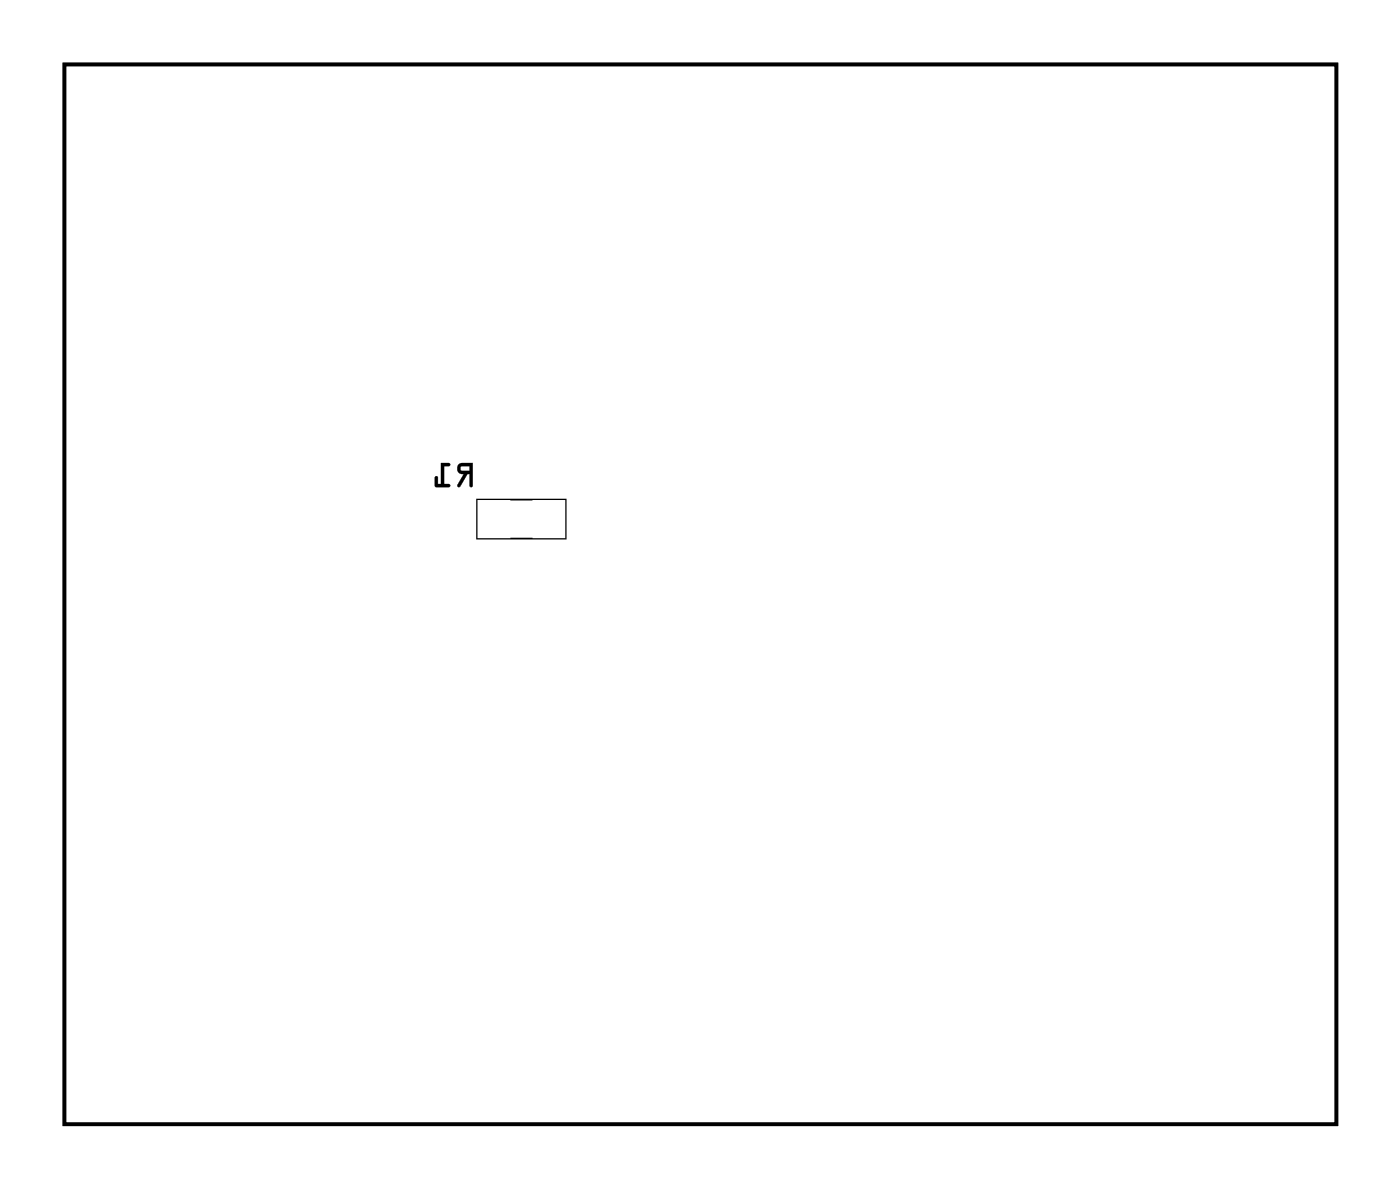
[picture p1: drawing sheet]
<svg xmlns="http://www.w3.org/2000/svg" width="79mm" height="67mm" viewBox="0 0 79 67" stroke-linecap="round" stroke-linejoin="round" font-family="sans-serif">
<path d="M3.6 3.6h71.8v59.8h-71.8z" fill="none" stroke="#000" stroke-width=".2"/>
<g fill="#000">
<path d="M3.6 3.6h71.8v59.8h-71.8zM3.6 3.6v59.8h71.8v-59.8z"/>
<path d="M25.9 26.2a.32 .32 0 0 0-.1 .4 .32 .32 0 0 0 .4 .1l-.4 .7 .1 .1 .5-.8h.1v.7l.1 .1 .1-1.4zM26 26.3h.5v.3h-.5zM24.9 26.1v1.2h-.2v-.4h-.1l-.1 .5 .9 .1v-.2h-.3v-1h.3v-.1z"/>
<path d="M25.9 26.2a.32 .32 0 0 0-.1 .4 .32 .32 0 0 0 .4 .1l-.4 .6a.11 .11 0 0 0 .1 .2 .1 .1 0 0 0 .1-.1l.4-.7h.1v.7a.1 .1 0 0 0 .1 .1 .1 .1 0 0 0 .1-.1v-1.3h-.6zM25.9 26.2l.8-.1-.1 1.4-.1-.1v-.7h-.1l-.4 .7h-.2l.4-.7a.31 .31 0 0 1-.4-.1 .31 .31 0 0 1 .1-.4zM26 26.3h.5v.3h-.5zM26 26.3v.3h.5v-.3zM24.9 26.1v1.2h-.2v-.3a.1 .1 0 0 0-.1-.1 .1 .1 0 0 0-.1 .1l.1 .5h.7a.1 .1 0 0 0 .1-.1 .1 .1 0 0 0-.1-.1h-.2v-1h.2a.1 .1 0 0 0 .1-.1 .1 .1 0 0 0-.1-.1zM24.9 26.1l.5 .1v.1h-.3v1h.3v.2l-.8-.1v-.5h.1v.4h.2z"/>
</g>
<path d="M26.9 28.2h5v2.2h-5z" fill="none" stroke="#000" stroke-width=".1"/>
<circle cx="40.6" cy="16.6" r=".67" fill="#fff"/>
<circle cx="40.6" cy="16.6" r=".67" fill="none" stroke="#fff" stroke-width=".69" stroke-linecap="butt"/>
<path d="M39.9 15.9h1.4v1.4h-1.4z" fill="#fff"/>
<path d="M39.9 15.9h1.4v1.4h-1.4z" fill="none" stroke="#fff" stroke-width=".69" stroke-linecap="butt"/>
<circle cx="40.6" cy="19.1" r=".67" fill="#fff"/>
<circle cx="40.6" cy="19.1" r=".67" fill="none" stroke="#fff" stroke-width=".69" stroke-linecap="butt"/>
<circle cx="40.6" cy="21.7" r=".67" fill="#fff"/>
<circle cx="40.6" cy="21.7" r=".67" fill="none" stroke="#fff" stroke-width=".69" stroke-linecap="butt"/>
<circle cx="40.6" cy="24.2" r=".67" fill="#fff"/>
<circle cx="40.6" cy="24.2" r=".67" fill="none" stroke="#fff" stroke-width=".69" stroke-linecap="butt"/>
<circle cx="40.6" cy="26.7" r=".67" fill="#fff"/>
<circle cx="40.6" cy="26.7" r=".67" fill="none" stroke="#fff" stroke-width=".69" stroke-linecap="butt"/>
<circle cx="40.6" cy="29.3" r=".67" fill="#fff"/>
<circle cx="40.6" cy="29.3" r=".67" fill="none" stroke="#fff" stroke-width=".69" stroke-linecap="butt"/>
<circle cx="40.6" cy="31.8" r=".67" fill="#fff"/>
<circle cx="40.6" cy="31.8" r=".67" fill="none" stroke="#fff" stroke-width=".69" stroke-linecap="butt"/>
<circle cx="40.6" cy="34.4" r=".67" fill="#fff"/>
<circle cx="40.6" cy="34.4" r=".67" fill="none" stroke="#fff" stroke-width=".69" stroke-linecap="butt"/>
<circle cx="40.6" cy="36.9" r=".67" fill="#fff"/>
<circle cx="40.6" cy="36.9" r=".67" fill="none" stroke="#fff" stroke-width=".69" stroke-linecap="butt"/>
<circle cx="40.6" cy="39.4" r=".67" fill="#fff"/>
<circle cx="40.6" cy="39.4" r=".67" fill="none" stroke="#fff" stroke-width=".69" stroke-linecap="butt"/>
<circle cx="40.6" cy="42" r=".67" fill="#fff"/>
<circle cx="40.6" cy="42" r=".67" fill="none" stroke="#fff" stroke-width=".69" stroke-linecap="butt"/>
<circle cx="40.6" cy="44.5" r=".67" fill="#fff"/>
<circle cx="40.6" cy="44.5" r=".67" fill="none" stroke="#fff" stroke-width=".69" stroke-linecap="butt"/>
<circle cx="40.6" cy="47.1" r=".67" fill="#fff"/>
<circle cx="40.6" cy="47.1" r=".67" fill="none" stroke="#fff" stroke-width=".69" stroke-linecap="butt"/>
<circle cx="40.6" cy="49.6" r=".67" fill="#fff"/>
<circle cx="40.6" cy="49.6" r=".67" fill="none" stroke="#fff" stroke-width=".69" stroke-linecap="butt"/>
<circle cx="40.6" cy="52.1" r=".67" fill="#fff"/>
<circle cx="40.6" cy="52.1" r=".67" fill="none" stroke="#fff" stroke-width=".69" stroke-linecap="butt"/>
<circle cx="55.8" cy="16.6" r=".67" fill="#fff"/>
<circle cx="55.8" cy="16.6" r=".67" fill="none" stroke="#fff" stroke-width=".69" stroke-linecap="butt"/>
<circle cx="55.8" cy="19.1" r=".67" fill="#fff"/>
<circle cx="55.8" cy="19.1" r=".67" fill="none" stroke="#fff" stroke-width=".69" stroke-linecap="butt"/>
<circle cx="55.8" cy="21.7" r=".67" fill="#fff"/>
<circle cx="55.8" cy="21.7" r=".67" fill="none" stroke="#fff" stroke-width=".69" stroke-linecap="butt"/>
<circle cx="55.8" cy="24.2" r=".67" fill="#fff"/>
<circle cx="55.8" cy="24.2" r=".67" fill="none" stroke="#fff" stroke-width=".69" stroke-linecap="butt"/>
<circle cx="55.8" cy="26.7" r=".67" fill="#fff"/>
<circle cx="55.8" cy="26.7" r=".67" fill="none" stroke="#fff" stroke-width=".69" stroke-linecap="butt"/>
<circle cx="55.8" cy="29.3" r=".67" fill="#fff"/>
<circle cx="55.8" cy="29.3" r=".67" fill="none" stroke="#fff" stroke-width=".69" stroke-linecap="butt"/>
<circle cx="55.8" cy="31.8" r=".67" fill="#fff"/>
<circle cx="55.8" cy="31.8" r=".67" fill="none" stroke="#fff" stroke-width=".69" stroke-linecap="butt"/>
<circle cx="55.8" cy="34.4" r=".67" fill="#fff"/>
<circle cx="55.8" cy="34.4" r=".67" fill="none" stroke="#fff" stroke-width=".69" stroke-linecap="butt"/>
<circle cx="55.8" cy="36.9" r=".67" fill="#fff"/>
<circle cx="55.8" cy="36.9" r=".67" fill="none" stroke="#fff" stroke-width=".69" stroke-linecap="butt"/>
<circle cx="55.8" cy="39.4" r=".67" fill="#fff"/>
<circle cx="55.8" cy="39.4" r=".67" fill="none" stroke="#fff" stroke-width=".69" stroke-linecap="butt"/>
<circle cx="55.8" cy="42" r=".67" fill="#fff"/>
<circle cx="55.8" cy="42" r=".67" fill="none" stroke="#fff" stroke-width=".69" stroke-linecap="butt"/>
<circle cx="55.8" cy="44.5" r=".67" fill="#fff"/>
<circle cx="55.8" cy="44.5" r=".67" fill="none" stroke="#fff" stroke-width=".69" stroke-linecap="butt"/>
<circle cx="55.8" cy="47.1" r=".67" fill="#fff"/>
<circle cx="55.8" cy="47.1" r=".67" fill="none" stroke="#fff" stroke-width=".69" stroke-linecap="butt"/>
<circle cx="55.8" cy="49.6" r=".67" fill="#fff"/>
<circle cx="55.8" cy="49.6" r=".67" fill="none" stroke="#fff" stroke-width=".69" stroke-linecap="butt"/>
<circle cx="55.8" cy="52.1" r=".67" fill="#fff"/>
<circle cx="55.8" cy="52.1" r=".67" fill="none" stroke="#fff" stroke-width=".69" stroke-linecap="butt"/>
<path d="M13.1 45h1.6v1.6h-1.6z" fill="#fff"/>
<path d="M13.1 45h1.6v1.6h-1.6z" fill="none" stroke="#fff" stroke-width=".76" stroke-linecap="butt"/>
<circle cx="13.9" cy="45.8" r=".76" fill="#fff"/>
<circle cx="13.9" cy="45.8" r=".76" fill="none" stroke="#fff" stroke-width=".76" stroke-linecap="butt"/>
<circle cx="13.9" cy="50.9" r=".76" fill="#fff"/>
<circle cx="13.9" cy="50.9" r=".76" fill="none" stroke="#fff" stroke-width=".76" stroke-linecap="butt"/>
<circle cx="35.5" cy="24.2" r=".74" fill="#fff"/>
<circle cx="35.5" cy="24.2" r=".74" fill="none" stroke="#fff" stroke-width=".76" stroke-linecap="butt"/>
<circle cx="35.5" cy="26.7" r=".74" fill="#fff"/>
<circle cx="35.5" cy="26.7" r=".74" fill="none" stroke="#fff" stroke-width=".76" stroke-linecap="butt"/>
<circle cx="35.5" cy="29.3" r=".74" fill="#fff"/>
<circle cx="35.5" cy="29.3" r=".74" fill="none" stroke="#fff" stroke-width=".76" stroke-linecap="butt"/>
<circle cx="35.5" cy="31.8" r=".74" fill="#fff"/>
<circle cx="35.5" cy="31.8" r=".74" fill="none" stroke="#fff" stroke-width=".76" stroke-linecap="butt"/>
<circle cx="35.5" cy="34.4" r=".74" fill="#fff"/>
<circle cx="35.5" cy="34.4" r=".74" fill="none" stroke="#fff" stroke-width=".76" stroke-linecap="butt"/>
<circle cx="35.5" cy="36.9" r=".74" fill="#fff"/>
<circle cx="35.5" cy="36.9" r=".74" fill="none" stroke="#fff" stroke-width=".76" stroke-linecap="butt"/>
<circle cx="35.5" cy="39.4" r=".74" fill="#fff"/>
<circle cx="35.5" cy="39.4" r=".74" fill="none" stroke="#fff" stroke-width=".76" stroke-linecap="butt"/>
<circle cx="64.7" cy="36.9" r=".74" fill="#fff"/>
<circle cx="64.7" cy="36.9" r=".74" fill="none" stroke="#fff" stroke-width=".76" stroke-linecap="butt"/>
<circle cx="64.7" cy="39.4" r=".74" fill="#fff"/>
<circle cx="64.7" cy="39.4" r=".74" fill="none" stroke="#fff" stroke-width=".76" stroke-linecap="butt"/>
<circle cx="64.7" cy="42" r=".74" fill="#fff"/>
<circle cx="64.7" cy="42" r=".74" fill="none" stroke="#fff" stroke-width=".76" stroke-linecap="butt"/>
<circle cx="64.7" cy="44.5" r=".74" fill="#fff"/>
<circle cx="64.7" cy="44.5" r=".74" fill="none" stroke="#fff" stroke-width=".76" stroke-linecap="butt"/>
<circle cx="64.7" cy="47.1" r=".74" fill="#fff"/>
<circle cx="64.7" cy="47.1" r=".74" fill="none" stroke="#fff" stroke-width=".76" stroke-linecap="butt"/>
<circle cx="64.7" cy="49.6" r=".74" fill="#fff"/>
<circle cx="64.7" cy="49.6" r=".74" fill="none" stroke="#fff" stroke-width=".76" stroke-linecap="butt"/>
<circle cx="62.2" cy="36.9" r=".74" fill="#fff"/>
<circle cx="62.2" cy="36.9" r=".74" fill="none" stroke="#fff" stroke-width=".76" stroke-linecap="butt"/>
<circle cx="62.2" cy="39.4" r=".74" fill="#fff"/>
<circle cx="62.2" cy="39.4" r=".74" fill="none" stroke="#fff" stroke-width=".76" stroke-linecap="butt"/>
<circle cx="62.2" cy="42" r=".74" fill="#fff"/>
<circle cx="62.2" cy="42" r=".74" fill="none" stroke="#fff" stroke-width=".76" stroke-linecap="butt"/>
<circle cx="62.2" cy="44.5" r=".74" fill="#fff"/>
<circle cx="62.2" cy="44.5" r=".74" fill="none" stroke="#fff" stroke-width=".76" stroke-linecap="butt"/>
<circle cx="67.2" cy="36.9" r=".74" fill="#fff"/>
<circle cx="67.2" cy="36.9" r=".74" fill="none" stroke="#fff" stroke-width=".76" stroke-linecap="butt"/>
<circle cx="67.2" cy="39.4" r=".74" fill="#fff"/>
<circle cx="67.2" cy="39.4" r=".74" fill="none" stroke="#fff" stroke-width=".76" stroke-linecap="butt"/>
<circle cx="67.2" cy="42" r=".74" fill="#fff"/>
<circle cx="67.2" cy="42" r=".74" fill="none" stroke="#fff" stroke-width=".76" stroke-linecap="butt"/>
<circle cx="67.2" cy="44.5" r=".74" fill="#fff"/>
<circle cx="67.2" cy="44.5" r=".74" fill="none" stroke="#fff" stroke-width=".76" stroke-linecap="butt"/>
<circle cx="67.2" cy="47.1" r=".74" fill="#fff"/>
<circle cx="67.2" cy="47.1" r=".74" fill="none" stroke="#fff" stroke-width=".76" stroke-linecap="butt"/>
<circle cx="67.2" cy="49.6" r=".74" fill="#fff"/>
<circle cx="67.2" cy="49.6" r=".74" fill="none" stroke="#fff" stroke-width=".76" stroke-linecap="butt"/>
<circle cx="30.4" cy="42" r=".74" fill="#fff"/>
<circle cx="30.4" cy="42" r=".74" fill="none" stroke="#fff" stroke-width=".76" stroke-linecap="butt"/>
<circle cx="30.4" cy="44.5" r=".74" fill="#fff"/>
<circle cx="30.4" cy="44.5" r=".74" fill="none" stroke="#fff" stroke-width=".76" stroke-linecap="butt"/>
<circle cx="30.4" cy="47.1" r=".74" fill="#fff"/>
<circle cx="30.4" cy="47.1" r=".74" fill="none" stroke="#fff" stroke-width=".76" stroke-linecap="butt"/>
<circle cx="30.4" cy="49.6" r=".74" fill="#fff"/>
<circle cx="30.4" cy="49.6" r=".74" fill="none" stroke="#fff" stroke-width=".76" stroke-linecap="butt"/>
<circle cx="30.4" cy="52.1" r=".74" fill="#fff"/>
<circle cx="30.4" cy="52.1" r=".74" fill="none" stroke="#fff" stroke-width=".76" stroke-linecap="butt"/>
<circle cx="30.4" cy="54.7" r=".74" fill="#fff"/>
<circle cx="30.4" cy="54.7" r=".74" fill="none" stroke="#fff" stroke-width=".76" stroke-linecap="butt"/>
<circle cx="33" cy="42" r=".74" fill="#fff"/>
<circle cx="33" cy="42" r=".74" fill="none" stroke="#fff" stroke-width=".76" stroke-linecap="butt"/>
<circle cx="33" cy="44.5" r=".74" fill="#fff"/>
<circle cx="33" cy="44.5" r=".74" fill="none" stroke="#fff" stroke-width=".76" stroke-linecap="butt"/>
<circle cx="33" cy="47.1" r=".74" fill="#fff"/>
<circle cx="33" cy="47.1" r=".74" fill="none" stroke="#fff" stroke-width=".76" stroke-linecap="butt"/>
<circle cx="33" cy="49.6" r=".74" fill="#fff"/>
<circle cx="33" cy="49.6" r=".74" fill="none" stroke="#fff" stroke-width=".76" stroke-linecap="butt"/>
<circle cx="33" cy="52.1" r=".74" fill="#fff"/>
<circle cx="33" cy="52.1" r=".74" fill="none" stroke="#fff" stroke-width=".76" stroke-linecap="butt"/>
<circle cx="33" cy="54.7" r=".74" fill="#fff"/>
<circle cx="33" cy="54.7" r=".74" fill="none" stroke="#fff" stroke-width=".76" stroke-linecap="butt"/>
<circle cx="35.5" cy="42" r=".74" fill="#fff"/>
<circle cx="35.5" cy="42" r=".74" fill="none" stroke="#fff" stroke-width=".76" stroke-linecap="butt"/>
<circle cx="35.5" cy="44.5" r=".74" fill="#fff"/>
<circle cx="35.5" cy="44.5" r=".74" fill="none" stroke="#fff" stroke-width=".76" stroke-linecap="butt"/>
<circle cx="35.5" cy="47.1" r=".74" fill="#fff"/>
<circle cx="35.5" cy="47.1" r=".74" fill="none" stroke="#fff" stroke-width=".76" stroke-linecap="butt"/>
<circle cx="35.5" cy="49.6" r=".74" fill="#fff"/>
<circle cx="35.5" cy="49.6" r=".74" fill="none" stroke="#fff" stroke-width=".76" stroke-linecap="butt"/>
<circle cx="35.5" cy="52.1" r=".74" fill="#fff"/>
<circle cx="35.5" cy="52.1" r=".74" fill="none" stroke="#fff" stroke-width=".76" stroke-linecap="butt"/>
<circle cx="35.5" cy="54.7" r=".74" fill="#fff"/>
<circle cx="35.5" cy="54.7" r=".74" fill="none" stroke="#fff" stroke-width=".76" stroke-linecap="butt"/>
<circle cx="18.4" cy="22.8" r=".7" fill="#fff"/>
<circle cx="18.4" cy="22.8" r=".7" fill="none" stroke="#fff" stroke-width=".76" stroke-linecap="butt"/>
<circle cx="18.4" cy="29.3" r=".7" fill="#fff"/>
<circle cx="18.4" cy="29.3" r=".7" fill="none" stroke="#fff" stroke-width=".76" stroke-linecap="butt"/>
<circle cx="13.9" cy="22.8" r=".7" fill="#fff"/>
<circle cx="13.9" cy="22.8" r=".7" fill="none" stroke="#fff" stroke-width=".76" stroke-linecap="butt"/>
<circle cx="13.9" cy="29.3" r=".7" fill="#fff"/>
<circle cx="13.9" cy="29.3" r=".7" fill="none" stroke="#fff" stroke-width=".76" stroke-linecap="butt"/>
<circle cx="18.4" cy="32.9" r=".7" fill="#fff"/>
<circle cx="18.4" cy="32.9" r=".7" fill="none" stroke="#fff" stroke-width=".76" stroke-linecap="butt"/>
<circle cx="18.4" cy="39.4" r=".7" fill="#fff"/>
<circle cx="18.4" cy="39.4" r=".7" fill="none" stroke="#fff" stroke-width=".76" stroke-linecap="butt"/>
<circle cx="13.9" cy="32.9" r=".7" fill="#fff"/>
<circle cx="13.9" cy="32.9" r=".7" fill="none" stroke="#fff" stroke-width=".76" stroke-linecap="butt"/>
<circle cx="13.9" cy="39.4" r=".7" fill="#fff"/>
<circle cx="13.9" cy="39.4" r=".7" fill="none" stroke="#fff" stroke-width=".76" stroke-linecap="butt"/>
<circle cx="33" cy="16.6" r=".74" fill="#fff"/>
<circle cx="33" cy="16.6" r=".74" fill="none" stroke="#fff" stroke-width=".76" stroke-linecap="butt"/>
<circle cx="33" cy="14" r=".74" fill="#fff"/>
<circle cx="33" cy="14" r=".74" fill="none" stroke="#fff" stroke-width=".76" stroke-linecap="butt"/>
<circle cx="33" cy="11.5" r=".74" fill="#fff"/>
<circle cx="33" cy="11.5" r=".74" fill="none" stroke="#fff" stroke-width=".76" stroke-linecap="butt"/>
<circle cx="33" cy="9" r=".74" fill="#fff"/>
<circle cx="33" cy="9" r=".74" fill="none" stroke="#fff" stroke-width=".76" stroke-linecap="butt"/>
<circle cx="17.7" cy="15.3" r=".6" fill="#fff"/>
<circle cx="17.7" cy="15.3" r=".6" fill="none" stroke="#fff" stroke-width=".65" stroke-linecap="butt"/>
<path d="M17.1 14.7h1.2v1.2h-1.2z" fill="#fff"/>
<path d="M17.1 14.7h1.2v1.2h-1.2z" fill="none" stroke="#fff" stroke-width=".65" stroke-linecap="butt"/>
<circle cx="15.2" cy="15.3" r=".6" fill="#fff"/>
<circle cx="15.2" cy="15.3" r=".6" fill="none" stroke="#fff" stroke-width=".65" stroke-linecap="butt"/>
<path d="M30.2 28.3h1.6v1.9h-1.6z" fill="#fff"/>
<path d="M30.2 28.3h1.6v1.9h-1.6z" fill="none" stroke="#fff" stroke-width=".25"/>
<path d="M27.1 28.3h1.6v1.9h-1.6z" fill="#fff"/>
<path d="M27.1 28.3h1.6v1.9h-1.6z" fill="none" stroke="#fff" stroke-width=".25"/>
<circle cx="64.7" cy="24.2" r=".74" fill="#fff"/>
<circle cx="64.7" cy="24.2" r=".74" fill="none" stroke="#fff" stroke-width=".76" stroke-linecap="butt"/>
<circle cx="64.7" cy="26.7" r=".74" fill="#fff"/>
<circle cx="64.7" cy="26.7" r=".74" fill="none" stroke="#fff" stroke-width=".76" stroke-linecap="butt"/>
<circle cx="64.7" cy="29.3" r=".74" fill="#fff"/>
<circle cx="64.7" cy="29.3" r=".74" fill="none" stroke="#fff" stroke-width=".76" stroke-linecap="butt"/>
<circle cx="64.7" cy="31.8" r=".74" fill="#fff"/>
<circle cx="64.7" cy="31.8" r=".74" fill="none" stroke="#fff" stroke-width=".76" stroke-linecap="butt"/>
<circle cx="62.2" cy="47.1" r=".74" fill="#fff"/>
<circle cx="62.2" cy="47.1" r=".74" fill="none" stroke="#fff" stroke-width=".76" stroke-linecap="butt"/>
<circle cx="62.2" cy="49.6" r=".74" fill="#fff"/>
<circle cx="62.2" cy="49.6" r=".74" fill="none" stroke="#fff" stroke-width=".76" stroke-linecap="butt"/>
<circle cx="35.5" cy="21.7" r=".74" fill="#fff"/>
<circle cx="35.5" cy="21.7" r=".74" fill="none" stroke="#fff" stroke-width=".76" stroke-linecap="butt"/>
<circle cx="17.7" cy="57.2" r=".74" fill="#fff"/>
<circle cx="17.7" cy="57.2" r=".74" fill="none" stroke="#fff" stroke-width=".76" stroke-linecap="butt"/>
<circle cx="20.3" cy="57.2" r=".74" fill="#fff"/>
<circle cx="20.3" cy="57.2" r=".74" fill="none" stroke="#fff" stroke-width=".76" stroke-linecap="butt"/>
<circle cx="22.8" cy="57.2" r=".74" fill="#fff"/>
<circle cx="22.8" cy="57.2" r=".74" fill="none" stroke="#fff" stroke-width=".76" stroke-linecap="butt"/>
<circle cx="69.8" cy="56" r="1.6" fill="#fff"/>
<circle cx="69.8" cy="56" r="1.6" fill="none" stroke="#fff" stroke-width=".25"/>
<circle cx="69.8" cy="7.7" r="1.6" fill="#fff"/>
<circle cx="69.8" cy="7.7" r="1.6" fill="none" stroke="#fff" stroke-width=".25"/>
<circle cx="8.8" cy="56" r="1.6" fill="#fff"/>
<circle cx="8.8" cy="56" r="1.6" fill="none" stroke="#fff" stroke-width=".25"/>
<circle cx="8.8" cy="7.7" r="1.6" fill="#fff"/>
<circle cx="8.8" cy="7.7" r="1.6" fill="none" stroke="#fff" stroke-width=".25"/>
</svg>
